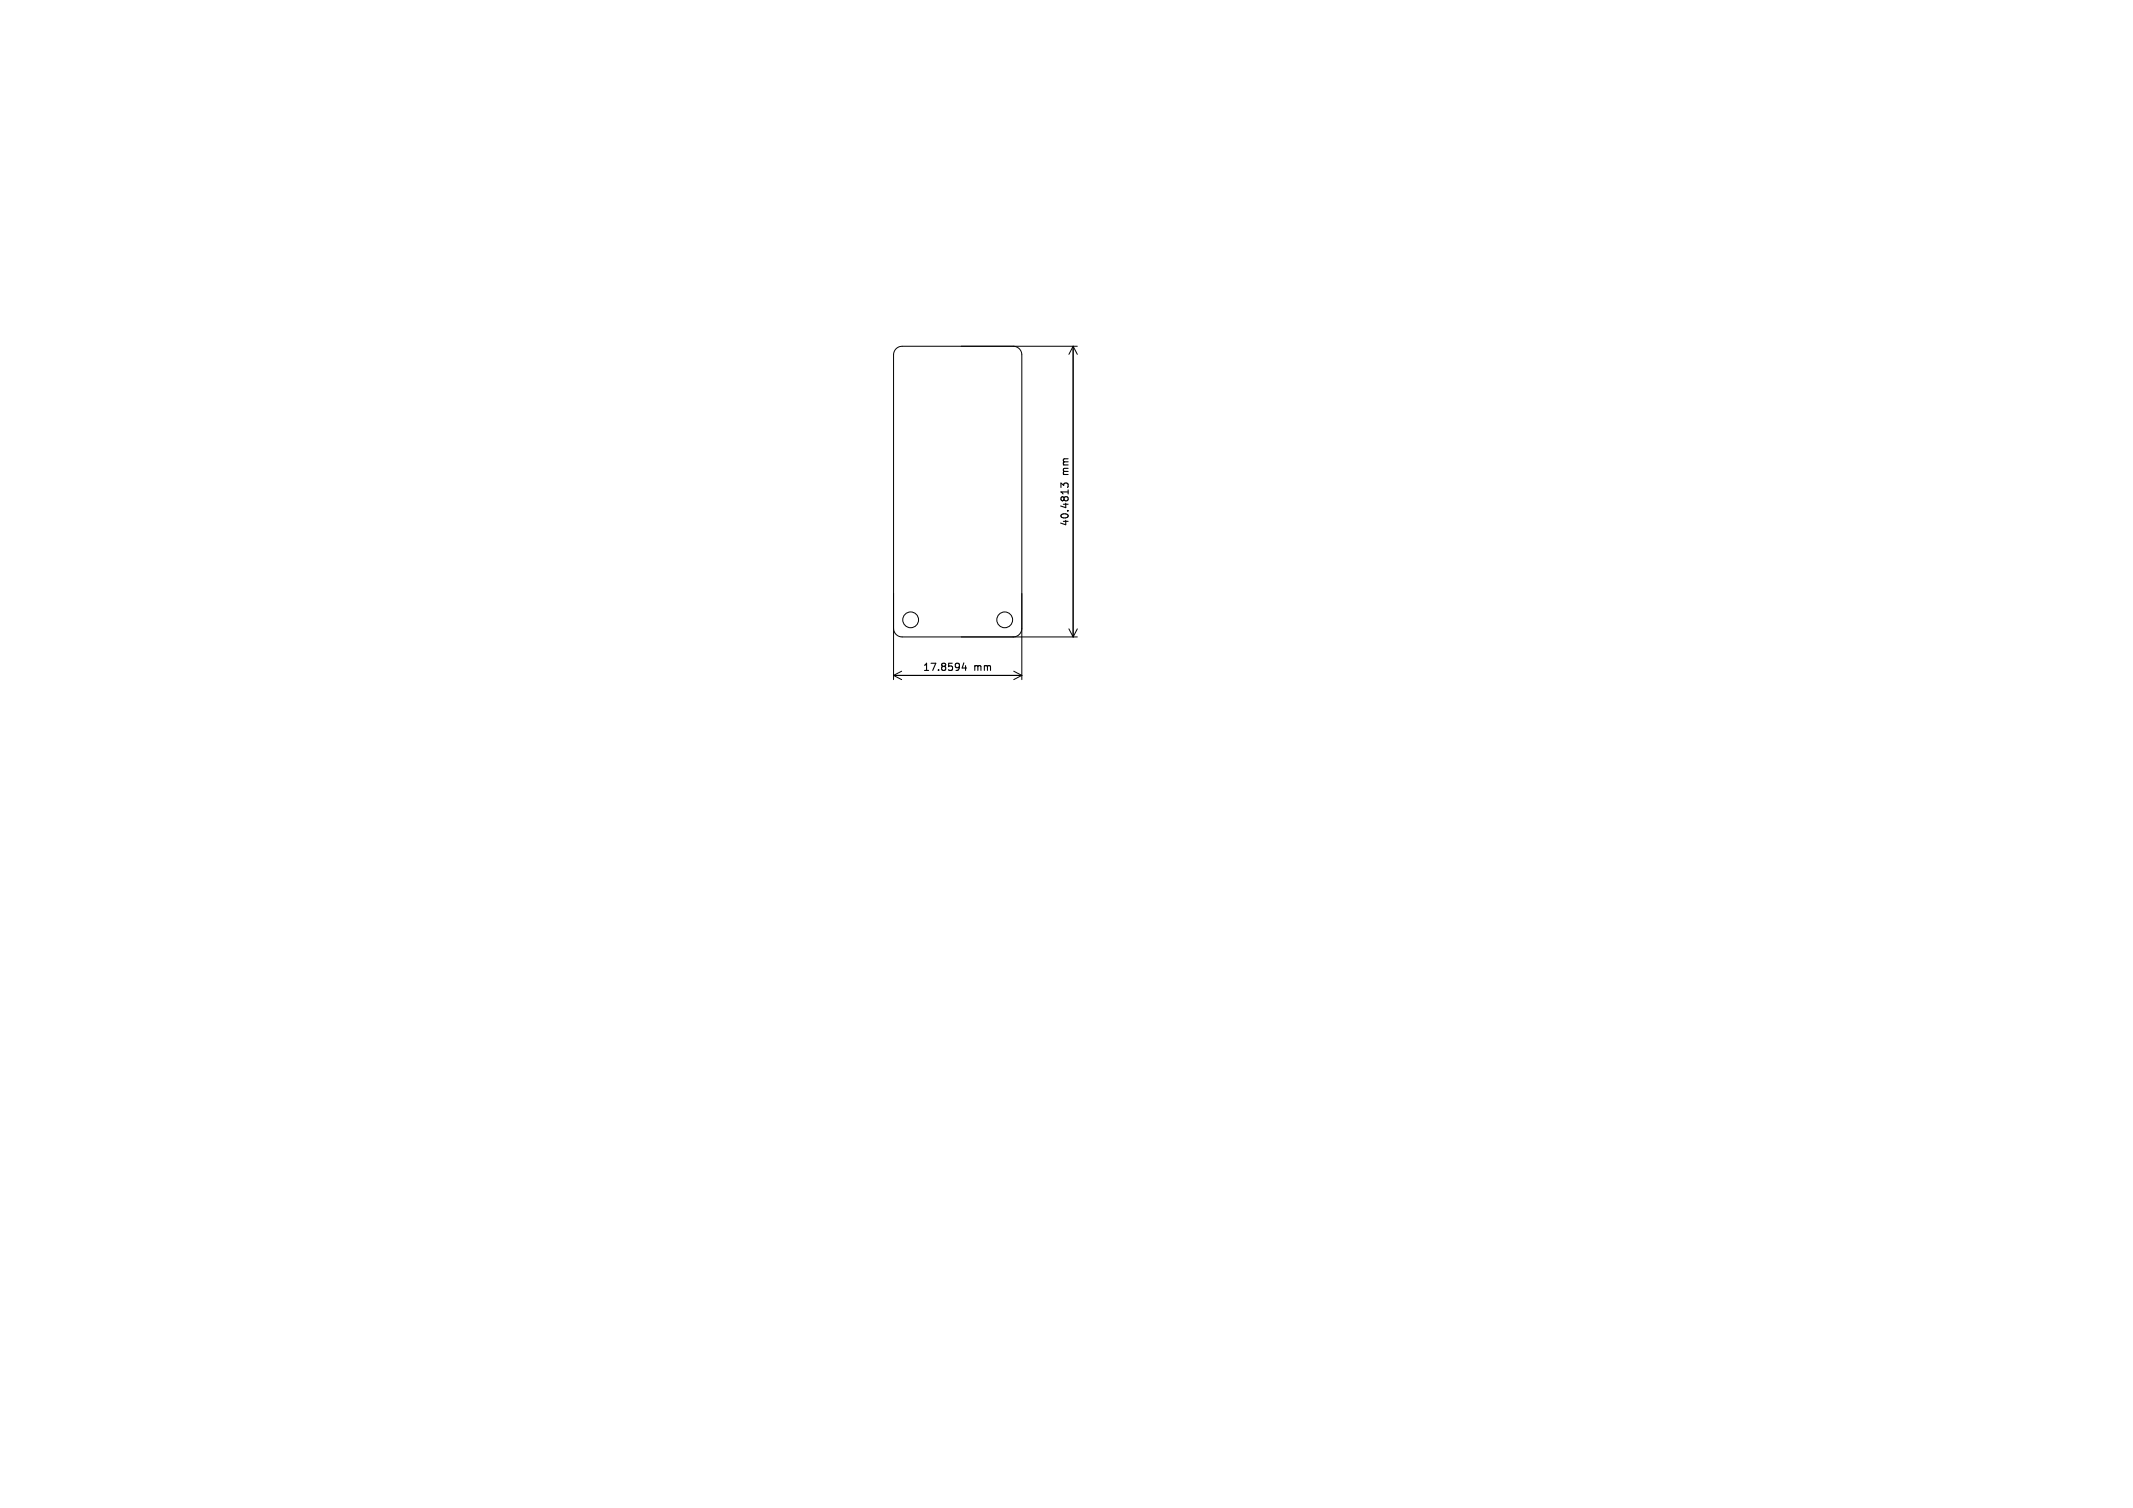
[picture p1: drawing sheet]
<svg xmlns="http://www.w3.org/2000/svg" width="297mm" height="210mm" viewBox="0 0 297 210" stroke-linecap="round" stroke-linejoin="round" font-family="sans-serif">
<defs><g id="words">
<g font-size="1.4">
<text x="149" y="66.2" transform="rotate(-90 149 66.2)">mm</text>
<text x="149" y="73.4" transform="rotate(-90 149 73.4)">40.4813</text>
<text x="128.4" y="93.6">17.8594</text>
<text x="135.6" y="93.6">mm</text>
</g>
</g></defs>
<g fill="none" stroke="#000" stroke-width=".14">
<path d="M141.1 48.2a1.19 1.19 0 0 1 1.2 1.2v45.2M149.4 48.2v40.5M149.4 48.2l.6 1.1M149.4 48.2l-.6 1.1M150 48.2h-24.4a1.19 1.19 0 0 0-1.2 1.2v45.2M124.4 87.5a1.19 1.19 0 0 0 1.2 1.2h24.4M124.4 94.1h17.9M124.4 94.1l1.1 .5M125.5 93.5l-1.1 .6M141.2 93.5l1.1 .6M142.3 87.5a1.19 1.19 0 0 1-1.2 1.2M142.3 94.1l-1.1 .5"/>
<path d="M148.8 87.6l.6 1.1M150 87.6l-.6 1.1"/>
<circle cx="126.8" cy="86.3" r="1.1"/>
<circle cx="139.9" cy="86.3" r="1.1"/>
</g>
<path d="M147.7 67.9v-.6l.4 .3 .1-.3h.4l.1 .2-.1 .4M134.2 92.3l-.2 .7h.6M134.4 92.7v.7" fill="none" stroke="#000" stroke-width=".15"/>
<use href="#words"/>
</svg>
